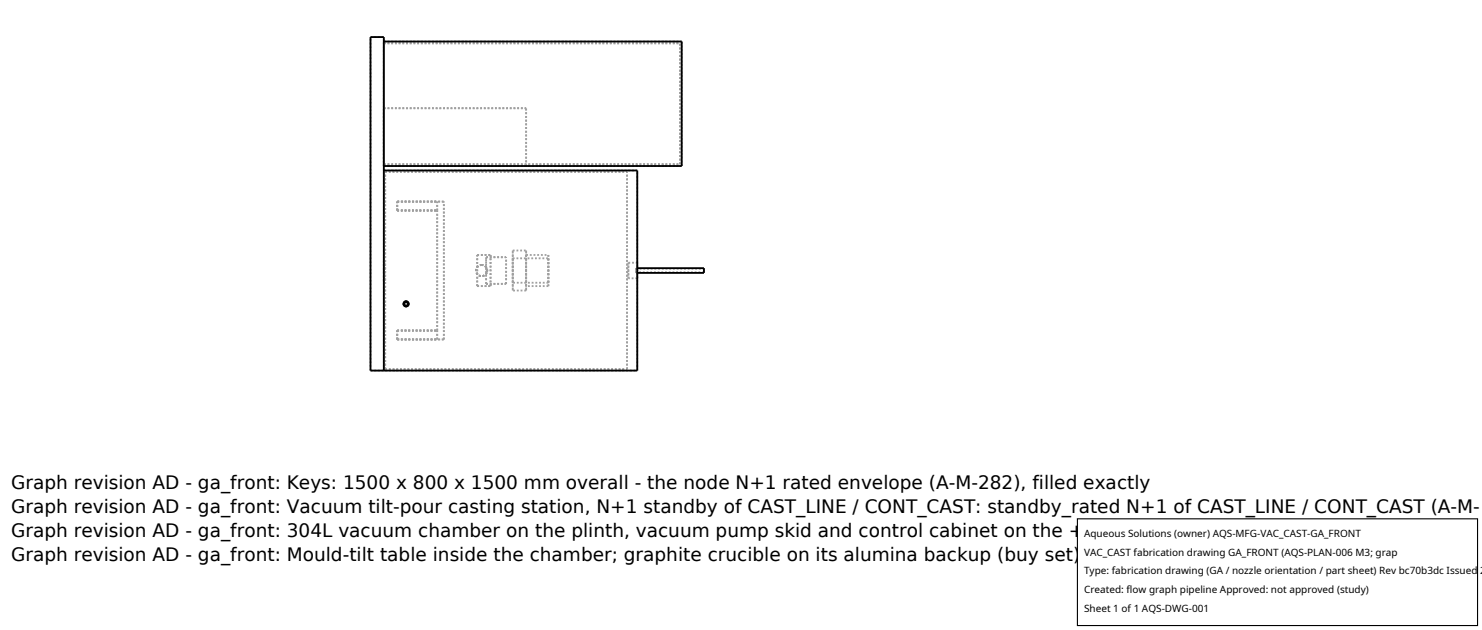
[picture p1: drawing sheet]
<svg xmlns="http://www.w3.org/2000/svg" width="212mm" height="90mm" viewBox="0 0 212 90" stroke-linecap="round" stroke-linejoin="round" font-family="sans-serif">
<defs><g id="words">
<g font-size="2.6">
<text x="1.6" y="69.8">Graph revision AD - ga_front: Keys: 1500 x 800 x 1500 mm overall - the node N+1 rated envelope (A-M-282), filled exactly</text>
<text x="1.6" y="73.3">Graph revision AD - ga_front: Vacuum tilt-pour casting station, N+1 standby of CAST_LINE / CONT_CAST: standby_rated N+1 of CAST_LINE / CONT_CAST (A-M-</text>
<text x="1.6" y="76.7">Graph revision AD - ga_front: 304L vacuum chamber on the plinth, vacuum pump skid and control cabinet on the +X bay</text>
<text x="1.6" y="80.2">Graph revision AD - ga_front: Mould-tilt table inside the chamber; graphite crucible on its alumina backup (buy set)</text>
</g>
<g font-size="1.4">
<text x="154.8" y="76.6">Aqueous Solutions (owner) AQS-MFG-VAC_CAST-GA_FRONT</text>
<text x="154.8" y="79.3">VAC_CAST fabrication drawing GA_FRONT (AQS-PLAN-006 M3; grap</text>
<text x="154.8" y="82">Type: fabrication drawing (GA / nozzle orientation / part sheet) Rev bc70b3dc Issued 2</text>
<text x="154.8" y="84.7">Created: flow graph pipeline Approved: not approved (study)</text>
<text x="154.8" y="87.4">Sheet 1 of 1 AQS-DWG-001</text>
</g>
</g></defs>
<g fill="none" stroke="#a0a0a0" stroke-width=".26" stroke-dasharray=".3 .3" stroke-linecap="butt">
<path d="M52.9 5.3h1.9M54.8 5.9v17.8M54.8 15.5h20.3M54.8 5.9h42.6M54.8 6.2v17.3M54.8 6.2h42.3M54.8 24.3h36.2M54.8 24.3v-19M54.8 23.7v-8.2M54.8 23.7h20.3M54.8 23.7h42.6M54.8 37.2v2.9"/>
<path d="M54.8 37.2h.2M54.8 23.5h42.3M55 37.2v2.9M55 24.5h34.6M56.7 28.8h6.7M56.7 28.8h5.7M56.7 30.1v-1.3M56.7 30.1h5.7M62.4 30.1v-1.3M63.4 28.8h-6.7M68.2 36.4h1.9M68.8 37.8l.5 .2 .3 .6-.2 .6-.6 .2-.5-.2-.3-.5 .2-.6 .6-.3"/>
<path d="M68.8 37.8l-.4 .1-.3 .3-.1 .4 .1 .4 .3 .3 .3 .1h.4l.3-.3M68.8 37.8l-.5 .2-.3 .6 .2 .6 .6 .2 .5-.2 .3-.5-.2-.6-.6-.3M69.4 38.2l.2 .4-.2 .5M69.4 38.2l-.2-.3-.4-.1M69.4 39.1v-.9M69.4 38.2v-1.5M69.4 36.7h2.9M73.2 35.8h1.9M73.2 35.8v5.7M73.2 36.9h5.1M73.2 36.9v3.5M75.1 23.7v-8.2"/>
<path d="M75.1 36.4v4.5M75.1 36.4h3.2M75.1 35.8v5.7M78.3 36.4v4.5M78.3 36.9v3.5M89.7 37.5v2.2M89.7 39.7v-2.2M89.7 37.5h1.3M90.8 38.3h.2M90.8 38.3v.7M90.8 39v-.7M90.8 38.4h9.7"/>
<path d="M90.8 38.4v.5M90.8 38.9v-.5M91 37.5v2.2M91 39.7v-2.2M91 39.7h-1.3M91 39h-.2M97.1 23.5v-17.3M97.4 23.7v-17.8M100.5 39v-.7M100.5 38.4v.5M100.5 38.9v-.5M100.5 38.9h-9.7"/>
<path d="M52.9 52.9h38.1M52.9 52.9v-47.6M54.8 52.9v-28.6M54.8 40.1v-2.9M55 40.1v-2.9M55 40.1h-.2M55 52.7v-28.2M55 52.7h34.6M56.7 48.5h6.7M56.7 48.5h5.7M56.7 47.2h5.7M56.7 48.5v-1.3"/>
<path d="M58 43l.3 .1 .1 .3-.1 .2-.3 .2-.2-.1-.2-.3 .1-.3 .3-.1M58 43.1h-.2l-.1 .3 .1 .2 .2 .1 .2-.1 .1-.2-.1-.3h-.2M58 43.1l-.3 .3 .1 .2h.2l.2-.2v-.2l-.2-.1M62.4 47.2v-17.1M62.4 48.5v-1.3M63.4 48.5h-6.7M63.4 48.5v-19.7M68.2 40.9h1.9M68.2 40.9v-4.5M69.4 40.5v-1.4M69.4 40.5v-3.8M69.4 40.5h2.9"/>
<path d="M70.1 40.9v-4.5M72.3 40.5v-3.8M73.2 41.5v-5.7M73.2 40.4v-3.5M75.1 40.9v-4.5M75.1 41.5v-5.7M75.1 41.5h-1.9M78.3 40.9v-4.5M78.3 40.4v-3.5M78.3 40.9h-3.2M78.3 40.4h-5.1M89.6 52.7v-28.2"/>
<path d="M91 52.9v-28.6"/>
</g>
<g fill="none" stroke="#000" stroke-width=".26">
<path d="M54.8 5.9h42.6v17.8h-42.6M54.8 24.3h36.2v28.6h-38.1v-47.6h1.9v47.6M91 38.3h9.5v.7h-9.5"/>
<circle cx="58" cy="43.4" r=".25"/>
<circle cx="58" cy="43.4" r=".34"/>
<circle cx="58" cy="43.4" r=".37"/>
</g>
<path d="M153.9 74.1h57.1v15.2h-57.1z" fill="#fff" stroke="#000" stroke-width=".16"/>
<use href="#words"/>
</svg>
